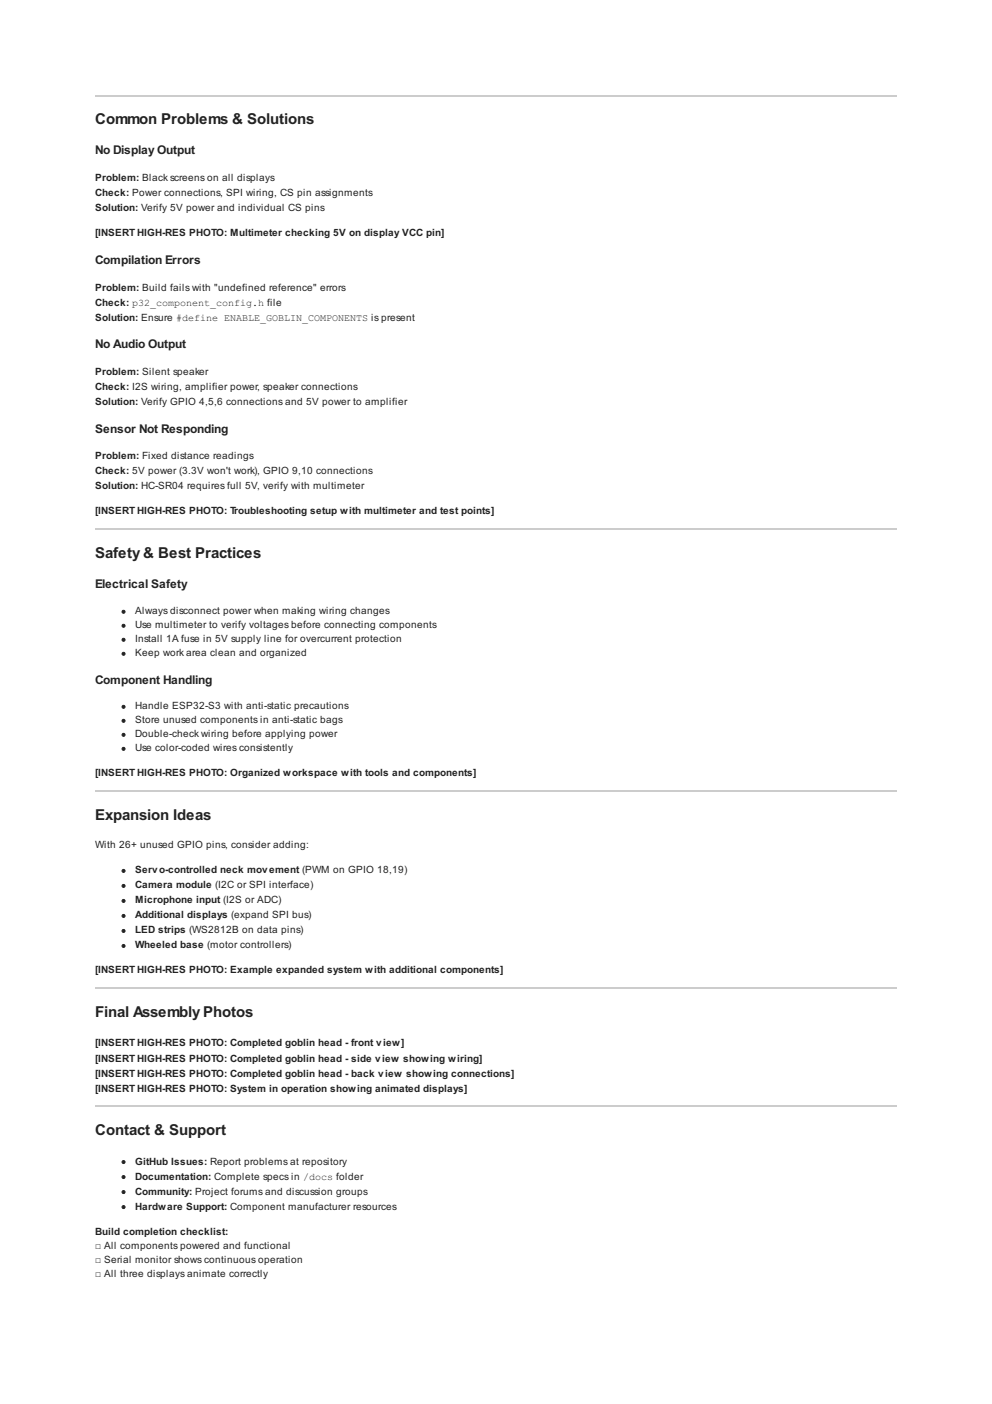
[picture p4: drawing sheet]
<svg xmlns="http://www.w3.org/2000/svg" width="210mm" height="297mm" viewBox="0 0 210 297" stroke-linecap="round" stroke-linejoin="round" font-family="sans-serif">
<defs><g id="words">
<g font-size="3.2" fill="#222">
<text x="20.1" y="26.2">Common Problems &amp; Solutions</text>
<text x="20.1" y="118.1">Safety &amp; Best Practices</text>
<text x="20.1" y="173.6">Expansion Ideas</text>
<text x="20.1" y="215.3">Final Assembly Photos</text>
<text x="20.1" y="240">Contact &amp; Support</text>
</g>
<g font-size="2.5" fill="#222">
<text x="20.1" y="32.6">No Display Output</text>
<text x="20.1" y="55.9">Compilation Errors</text>
<text x="20.1" y="73.7">No Audio Output</text>
<text x="20.1" y="91.7">Sensor Not Responding</text>
<text x="20.1" y="124.5">Electrical Safety</text>
<text x="20.1" y="144.8">Component Handling</text>
</g>
<g font-size="2.1" fill="#222">
<text x="20.1" y="38.3">Problem: Black screens on all displays</text>
<text x="20.1" y="41.5">Check: Power connections, SPI wiring, CS pin assignments</text>
<text x="20.1" y="44.7">Solution: Verify 5V power and individual CS pins</text>
<text x="20.1" y="50">[INSERT HIGH-RES PHOTO: Multimeter checking 5V on display VCC pin]</text>
<text x="20.1" y="61.6">Problem: Build fails with &quot;undefined reference&quot; errors</text>
<text x="20.1" y="64.8">Check: p32_component_config.h file</text>
<text x="20.1" y="67.9">Solution: Ensure #define ENABLE_GOBLIN_COMPONENTS is present</text>
<text x="20.1" y="79.4">Problem: Silent speaker</text>
<text x="20.1" y="82.6">Check: I2S wiring, amplifier power, speaker connections</text>
<text x="20.1" y="85.7">Solution: Verify GPIO 4,5,6 connections and 5V power to amplifier</text>
<text x="20.1" y="97.2">Problem: Fixed distance readings</text>
<text x="20.1" y="100.3">Check: 5V power (3.3V won't work), GPIO 9,10 connections</text>
<text x="20.1" y="103.5">Solution: HC-SR04 requires full 5V, verify with multimeter</text>
<text x="20.1" y="108.8">[INSERT HIGH-RES PHOTO: Troubleshooting setup with multimeter and test points]</text>
<text x="28.6" y="130">Always disconnect power when making wiring changes</text>
<text x="28.6" y="132.9">Use multimeter to verify voltages before connecting components</text>
<text x="28.6" y="135.9">Install 1A fuse in 5V supply line for overcurrent protection</text>
<text x="28.6" y="138.9">Keep work area clean and organized</text>
<text x="28.6" y="150.1">Handle ESP32-S3 with anti-static precautions</text>
<text x="28.6" y="153">Store unused components in anti-static bags</text>
<text x="28.6" y="156">Double-check wiring before applying power</text>
<text x="28.6" y="159">Use color-coded wires consistently</text>
<text x="20.1" y="164.3">[INSERT HIGH-RES PHOTO: Organized workspace with tools and components]</text>
<text x="20.1" y="179.5">With 26+ unused GPIO pins, consider adding:</text>
<text x="28.6" y="184.8">Servo-controlled neck movement (PWM on GPIO 18,19)</text>
<text x="28.6" y="188">Camera module (I2C or SPI interface)</text>
<text x="28.6" y="191.1">Microphone input (I2S or ADC)</text>
<text x="28.6" y="194.3">Additional displays (expand SPI bus)</text>
<text x="28.6" y="197.5">LED strips (WS2812B on data pins)</text>
<text x="28.6" y="200.7">Wheeled base (motor controllers)</text>
<text x="20.1" y="206">[INSERT HIGH-RES PHOTO: Example expanded system with additional components]</text>
<text x="20.1" y="221.4">[INSERT HIGH-RES PHOTO: Completed goblin head - front view]</text>
<text x="20.1" y="224.6">[INSERT HIGH-RES PHOTO: Completed goblin head - side view showing wiring]</text>
<text x="20.1" y="227.8">[INSERT HIGH-RES PHOTO: Completed goblin head - back view showing connections]</text>
<text x="20.1" y="230.9">[INSERT HIGH-RES PHOTO: System in operation showing animated displays]</text>
<text x="28.6" y="246.4">GitHub Issues: Report problems at repository</text>
<text x="28.6" y="249.6">Documentation: Complete specs in /docs folder</text>
<text x="28.6" y="252.7">Community: Project forums and discussion groups</text>
<text x="28.6" y="255.9">Hardware Support: Component manufacturer resources</text>
<text x="20.1" y="261.2">Build completion checklist:</text>
<text x="20.1" y="264.2">□ All components powered and functional</text>
<text x="20.1" y="267.1">□ Serial monitor shows continuous operation</text>
<text x="20.1" y="270.1">□ All three displays animate correctly</text>
</g>
</g></defs>
<path d="M20.1 20.2h169.6M20.1 111.9h169.6M20.1 167.3h169.6M20.1 209h169.6M20.1 234h169.6" fill="none" stroke="#ccc" stroke-width=".21"/>
<g fill="#222" stroke="#222" stroke-width=".21">
<circle cx="26.1" cy="129.4" r=".32"/>
<circle cx="26.1" cy="132.4" r=".32"/>
<circle cx="26.1" cy="135.4" r=".32"/>
<circle cx="26.1" cy="138.3" r=".32"/>
<circle cx="26.1" cy="149.5" r=".32"/>
<circle cx="26.1" cy="152.5" r=".32"/>
<circle cx="26.1" cy="155.5" r=".32"/>
<circle cx="26.1" cy="158.4" r=".32"/>
<circle cx="26.1" cy="184.3" r=".32"/>
<circle cx="26.1" cy="187.4" r=".32"/>
<circle cx="26.1" cy="190.6" r=".32"/>
<circle cx="26.1" cy="193.8" r=".32"/>
<circle cx="26.1" cy="197" r=".32"/>
<circle cx="26.1" cy="200.1" r=".32"/>
<circle cx="26.1" cy="245.9" r=".32"/>
<circle cx="26.1" cy="249" r=".32"/>
<circle cx="26.1" cy="252.2" r=".32"/>
<circle cx="26.1" cy="255.4" r=".32"/>
</g>
<use href="#words"/>
</svg>
